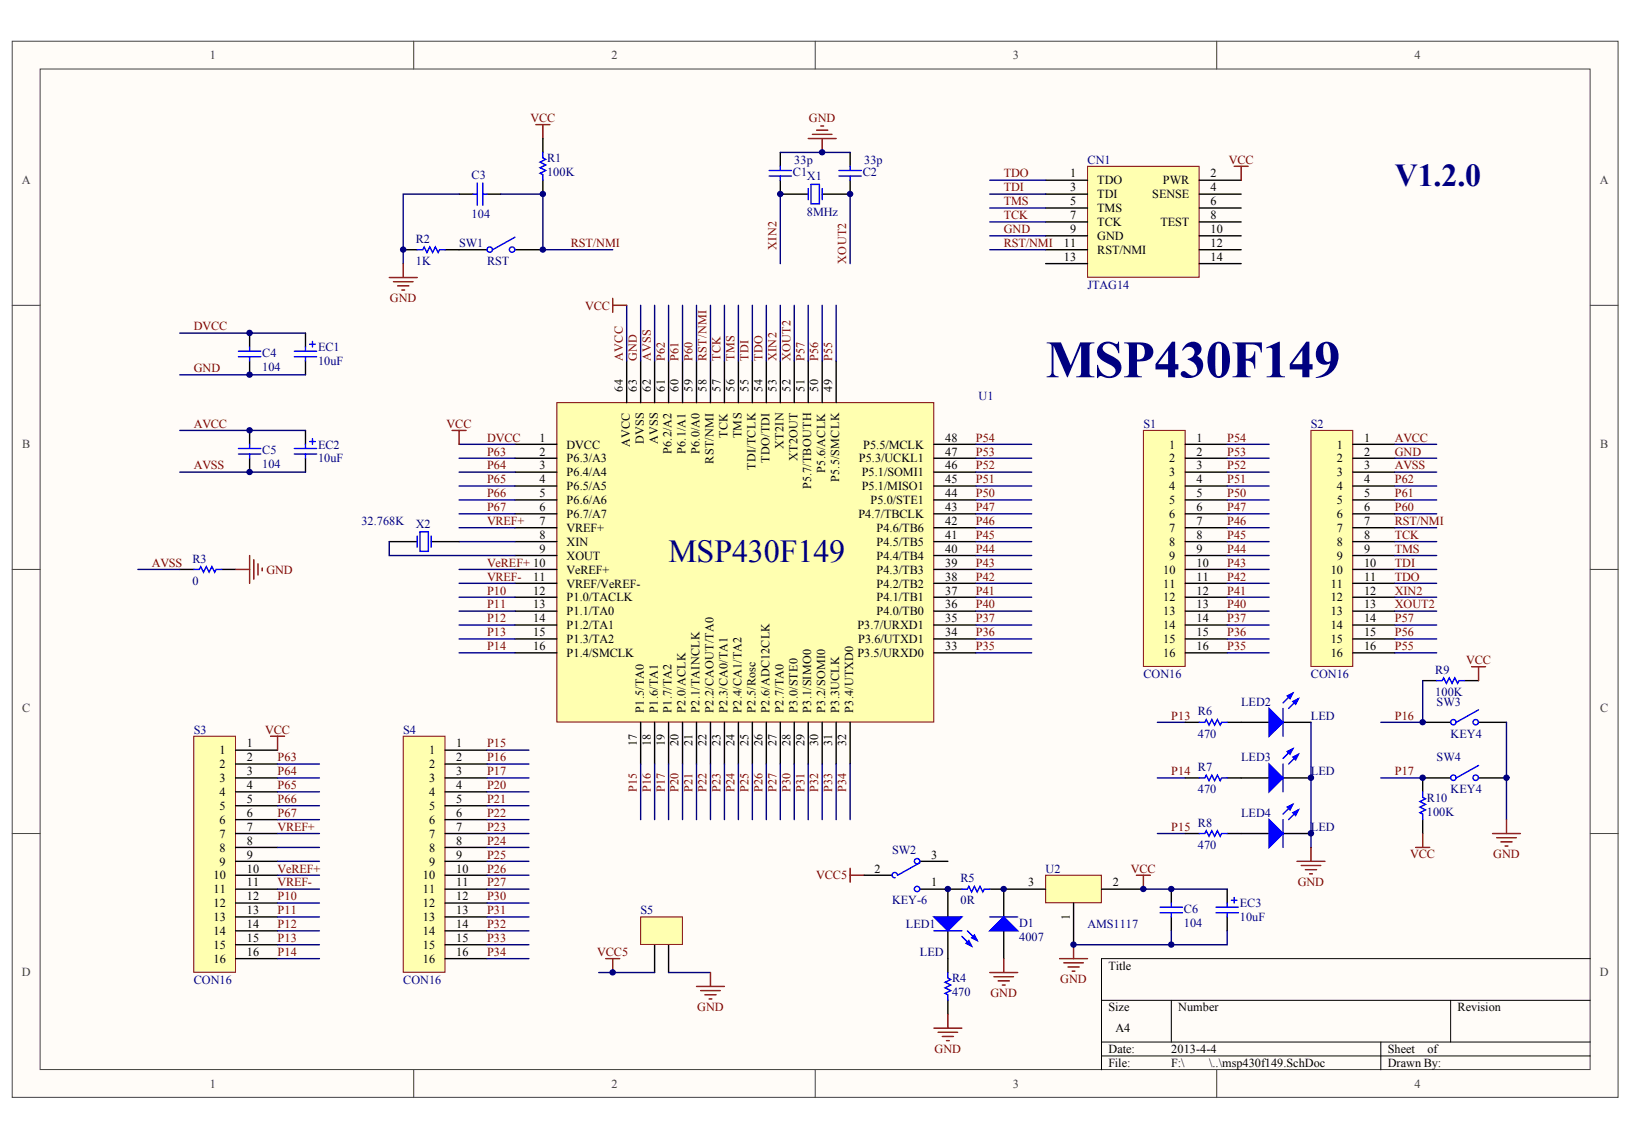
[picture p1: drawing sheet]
<svg xmlns="http://www.w3.org/2000/svg" width="288mm" height="202mm" viewBox="0 0 288 202" stroke-linecap="round" stroke-linejoin="round" font-family="sans-serif">
<defs><g id="words">
<text font-size="9.3" fill="#000080" x="184.3" y="66.5">MSP430F149</text>
<text font-size="5.7" fill="#000080" x="117.9" y="99">MSP430F149</text>
<text font-size="5.6" fill="#000080" x="245.9" y="32.9">V1.2.0</text>
<g font-size="2.2" fill="#404040">
<text x="37" y="10.4">1</text>
<text x="107.8" y="10.4">2</text>
<text x="178.6" y="10.4">3</text>
<text x="249.3" y="10.4">4</text>
<text x="3.8" y="32.5">A</text>
<text x="282" y="32.5">A</text>
<text x="3.9" y="79">B</text>
<text x="282.1" y="79">B</text>
<text x="3.9" y="125.5">C</text>
<text x="282.1" y="125.5">C</text>
<text x="3.8" y="172.1">D</text>
<text x="282" y="172.1">D</text>
<text x="37" y="191.7">1</text>
<text x="107.8" y="191.7">2</text>
<text x="178.6" y="191.7">3</text>
<text x="249.3" y="191.7">4</text>
</g>
<g font-size="2.2" fill="#800000">
<text x="93.5" y="21.5">VCC</text>
<text x="142.6" y="21.5">GND</text>
<text x="216.6" y="28.8">VCC</text>
<text x="176.9" y="31.3">TDO</text>
<text x="176.9" y="33.7">TDI</text>
<text x="176.9" y="36.2">TMS</text>
<text x="176.9" y="38.6">TCK</text>
<text x="176.9" y="41.1">GND</text>
<text x="100.6" y="43.5">RST/NMI</text>
<text x="176.9" y="43.5">RST/NMI</text>
<text x="68.7" y="53.3">GND</text>
<text x="34.2" y="58.2">DVCC</text>
<text x="103.1" y="54.6">VCC</text>
<text x="34.2" y="65.6">GND</text>
<text x="34.2" y="75.4">AVCC</text>
<text x="78.7" y="75.4">VCC</text>
<text x="85.9" y="77.8">DVCC</text>
<text x="172" y="77.8">P54</text>
<text x="216.3" y="77.8">P54</text>
<text x="245.9" y="77.8">AVCC</text>
<text x="34.2" y="82.7">AVSS</text>
<text x="85.9" y="80.3">P63</text>
<text x="85.9" y="82.7">P64</text>
<text x="172" y="82.7">P52</text>
<text x="172" y="80.3">P53</text>
<text x="216.3" y="82.7">P52</text>
<text x="216.3" y="80.3">P53</text>
<text x="245.9" y="82.7">AVSS</text>
<text x="245.9" y="80.3">GND</text>
<text x="85.9" y="85.2">P65</text>
<text x="85.9" y="87.6">P66</text>
<text x="172" y="87.6">P50</text>
<text x="172" y="85.2">P51</text>
<text x="216.3" y="87.6">P50</text>
<text x="216.3" y="85.2">P51</text>
<text x="245.9" y="87.6">P61</text>
<text x="245.9" y="85.2">P62</text>
<text x="85.9" y="92.5">VREF+</text>
<text x="85.9" y="90.1">P67</text>
<text x="172" y="95">P45</text>
<text x="172" y="92.5">P46</text>
<text x="172" y="90.1">P47</text>
<text x="216.3" y="95">P45</text>
<text x="216.3" y="92.5">P46</text>
<text x="216.3" y="90.1">P47</text>
<text x="245.9" y="92.5">RST/NMI</text>
<text x="245.9" y="90.1">P60</text>
<text x="245.9" y="95">TCK</text>
<text x="26.8" y="99.9">AVSS</text>
<text x="47" y="101.1">GND</text>
<text x="85.9" y="99.9">VeREF+ 10</text>
<text x="172" y="99.9">P43</text>
<text x="172" y="97.4">P44</text>
<text x="216.3" y="99.9">P43</text>
<text x="216.3" y="97.4">P44</text>
<text x="245.9" y="97.4">TMS</text>
<text x="245.9" y="99.9">TDI</text>
<text x="85.9" y="102.3">VREF-</text>
<text x="85.9" y="104.8">P10</text>
<text x="85.9" y="107.2">P11</text>
<text x="172" y="107.2">P40</text>
<text x="172" y="104.8">P41</text>
<text x="172" y="102.3">P42</text>
<text x="216.3" y="107.2">P40</text>
<text x="216.3" y="104.8">P41</text>
<text x="216.3" y="102.3">P42</text>
<text x="245.9" y="102.3">TDO</text>
<text x="245.9" y="104.8">XIN2</text>
<text x="245.9" y="107.2">XOUT2</text>
<text x="85.9" y="109.7">P12</text>
<text x="85.9" y="112.1">P13</text>
<text x="172" y="112.1">P36</text>
<text x="172" y="109.7">P37</text>
<text x="216.3" y="112.1">P36</text>
<text x="216.3" y="109.7">P37</text>
<text x="245.9" y="112.1">P56</text>
<text x="245.9" y="109.7">P57</text>
<text x="85.9" y="114.6">P14</text>
<text x="172" y="114.6">P35</text>
<text x="216.3" y="114.6">P35</text>
<text x="245.9" y="114.6">P55</text>
<text x="258.5" y="117">VCC</text>
<text x="46.7" y="129.3">VCC</text>
<text x="85.9" y="131.7">P15</text>
<text x="206.5" y="126.8">P13</text>
<text x="245.9" y="126.8">P16</text>
<text x="48.9" y="134.2">P63</text>
<text x="48.9" y="136.6">P64</text>
<text x="85.9" y="134.2">P16</text>
<text x="85.9" y="136.6">P17</text>
<text x="206.5" y="136.6">P14</text>
<text x="245.9" y="136.6">P17</text>
<text x="48.9" y="139.1">P65</text>
<text x="48.9" y="141.5">P66</text>
<text x="48.9" y="144">P67</text>
<text x="85.9" y="139.1">P20</text>
<text x="85.9" y="141.5">P21</text>
<text x="85.9" y="144">P22</text>
<text x="48.9" y="146.4">VREF+</text>
<text x="85.9" y="146.4">P23</text>
<text x="85.9" y="148.9">P24</text>
<text x="206.5" y="146.4">P15</text>
<text x="48.9" y="153.8">VeREF+</text>
<text x="85.9" y="151.3">P25</text>
<text x="85.9" y="153.8">P26</text>
<text x="143.9" y="155">VCC5</text>
<text x="199.4" y="153.8">VCC</text>
<text x="248.6" y="151.3">VCC</text>
<text x="263.2" y="151.3">GND</text>
<text x="48.9" y="156.2">VREF-</text>
<text x="48.9" y="158.7">P10</text>
<text x="48.9" y="161.1">P11</text>
<text x="85.9" y="156.2">P27</text>
<text x="85.9" y="158.7">P30</text>
<text x="85.9" y="161.1">P31</text>
<text x="228.8" y="156.2">GND</text>
<text x="48.9" y="163.6">P12</text>
<text x="48.9" y="166">P13</text>
<text x="85.9" y="163.6">P32</text>
<text x="85.9" y="166">P33</text>
<text x="48.9" y="168.5">P14</text>
<text x="85.9" y="168.5">P34</text>
<text x="105.3" y="168.5">VCC5</text>
<text x="186.9" y="173.3">GND</text>
<text x="122.9" y="178.2">GND</text>
<text x="174.6" y="175.8">GND</text>
<text x="164.8" y="185.6">GND</text>
</g>
<g font-size="2.2" fill="#000080">
<text x="96.4" y="28.6">R1</text>
<text x="140" y="28.8">33p</text>
<text x="152.3" y="28.8">33p</text>
<text x="191.7" y="28.8">CN1</text>
<text x="83.1" y="31.5">C3</text>
<text x="96.4" y="31">100K</text>
<text x="139.8" y="31">C1</text>
<text x="142.2" y="31.8">X1</text>
<text x="152.1" y="31">C2</text>
<text x="83.1" y="38.4">104</text>
<text x="142.2" y="38.1">8MHz</text>
<text x="73.3" y="42.8">R2</text>
<text x="73.3" y="46.7">1K</text>
<text x="80.9" y="43.5">SW1</text>
<text x="85.9" y="46.7">RST</text>
<text x="191.7" y="50.9">JTAG14</text>
<text x="46.2" y="62.9">C4</text>
<text x="46.2" y="65.3">104</text>
<text x="56.1" y="61.9">EC1</text>
<text x="56.1" y="64.4">10uF</text>
<text x="172.5" y="70.5">U1</text>
<text x="201.6" y="75.4">S1</text>
<text x="231.1" y="75.4">S2</text>
<text x="46.2" y="80">C5</text>
<text x="46.2" y="82.5">104</text>
<text x="56.1" y="79.1">EC2</text>
<text x="56.1" y="81.5">10uF</text>
<text x="63.7" y="92.5">32.768K</text>
<text x="73.3" y="93">X2</text>
<text x="33.9" y="99.1">R3</text>
<text x="33.9" y="103.1">0</text>
<text x="201.6" y="119.5">CON16</text>
<text x="231.1" y="119.5">CON16</text>
<text x="253" y="118.7">R9</text>
<text x="218.8" y="124.4">LED2</text>
<text x="253" y="122.7">100K</text>
<text x="253.3" y="124.4">SW3</text>
<text x="34.2" y="129.3">S3</text>
<text x="71.1" y="129.3">S4</text>
<text x="211.2" y="126.1">R6</text>
<text x="211.2" y="130">470</text>
<text x="231.1" y="126.8">LED</text>
<text x="255.7" y="130">KEY4</text>
<text x="211.2" y="135.9">R7</text>
<text x="218.8" y="134.2">LED3</text>
<text x="231.1" y="136.6">LED</text>
<text x="253.3" y="134.2">SW4</text>
<text x="211.2" y="139.8">470</text>
<text x="218.8" y="144">LED4</text>
<text x="251.5" y="141.3">R10</text>
<text x="251.5" y="143.7">100K</text>
<text x="255.7" y="139.8">KEY4</text>
<text x="211.2" y="145.7">R8</text>
<text x="211.2" y="149.6">470</text>
<text x="231.1" y="146.4">LED</text>
<text x="157.2" y="150.6">SW2</text>
<text x="169.3" y="155.5">R5</text>
<text x="184.3" y="153.8">U2</text>
<text x="112.9" y="161.1">S5</text>
<text x="157.2" y="159.4">KEY-6</text>
<text x="169.3" y="159.4">0R</text>
<text x="208.7" y="160.9">C6</text>
<text x="218.5" y="159.9">EC3</text>
<text x="159.7" y="163.6">LED1</text>
<text x="179.6" y="163.3">D1</text>
<text x="179.6" y="165.8">4007</text>
<text x="191.7" y="163.6">AMS1117</text>
<text x="208.7" y="163.3">104</text>
<text x="218.5" y="162.3">10uF</text>
<text x="34.2" y="173.4">CON16</text>
<text x="71.1" y="173.4">CON16</text>
<text x="162.2" y="168.5">LED</text>
<text x="167.8" y="173.1">R4</text>
<text x="167.8" y="175.6">470</text>
</g>
<g font-size="2.2">
<text x="188.6" y="31.3">1</text>
<text x="188.6" y="33.7">3</text>
<text x="193.4" y="32.5">TDO</text>
<text x="193.4" y="35">TDI</text>
<text x="203.1" y="35">SENSE</text>
<text x="205" y="32.5">PWR</text>
<text x="213.4" y="31.3">2</text>
<text x="213.4" y="33.7">4</text>
<text x="188.6" y="36.2">5</text>
<text x="188.6" y="38.6">7</text>
<text x="188.6" y="41.1">9</text>
<text x="193.4" y="37.4">TMS</text>
<text x="193.4" y="39.9">TCK</text>
<text x="204.6" y="39.9">TEST</text>
<text x="213.4" y="36.2">6</text>
<text x="213.4" y="38.6">8</text>
<text x="213.4" y="41.1">10</text>
<text x="187.6" y="43.5">11</text>
<text x="187.6" y="46">13</text>
<text x="193.4" y="42.3">GND</text>
<text x="193.4" y="44.8">RST/NMI</text>
<text x="213.4" y="43.5">12</text>
<text x="213.4" y="46">14</text>
<text x="95.1" y="77.8">1</text>
<text x="166.6" y="77.8">48</text>
<text x="210.9" y="77.8">1</text>
<text x="240.5" y="77.8">1</text>
<text x="95.1" y="80.3">2</text>
<text x="95.1" y="82.7">3</text>
<text x="99.9" y="79.1">DVCC</text>
<text x="99.9" y="81.5">P6.3/A3</text>
<text x="99.9" y="84">P6.4/A4</text>
<text x="151.4" y="81.5">P5.3/UCKL1</text>
<text x="151.9" y="84">P5.1/SOMI1</text>
<text x="152.1" y="79.1">P5.5/MCLK</text>
<text x="166.6" y="82.7">46</text>
<text x="166.6" y="80.3">47</text>
<text x="206.1" y="79.1">1</text>
<text x="206.1" y="81.5">2</text>
<text x="206.1" y="84">3</text>
<text x="210.9" y="80.3">2</text>
<text x="210.9" y="82.7">3</text>
<text x="235.7" y="79.1">1</text>
<text x="235.7" y="81.5">2</text>
<text x="235.7" y="84">3</text>
<text x="240.5" y="80.3">2</text>
<text x="240.5" y="82.7">3</text>
<text x="95.1" y="85.2">4</text>
<text x="95.1" y="87.6">5</text>
<text x="99.9" y="86.4">P6.5/A5</text>
<text x="99.9" y="88.8">P6.6/A6</text>
<text x="151.9" y="86.4">P5.1/MISO1</text>
<text x="153.5" y="88.8">P5.0/STE1</text>
<text x="166.6" y="87.6">44</text>
<text x="166.6" y="85.2">45</text>
<text x="206.1" y="86.4">4</text>
<text x="206.1" y="88.8">5</text>
<text x="210.9" y="85.2">4</text>
<text x="210.9" y="87.6">5</text>
<text x="235.7" y="86.4">4</text>
<text x="235.7" y="88.8">5</text>
<text x="240.5" y="85.2">4</text>
<text x="240.5" y="87.6">5</text>
<text x="95.1" y="90.1">6</text>
<text x="95.1" y="92.5">7</text>
<text x="95.1" y="95">8</text>
<text x="99.9" y="91.3">P6.7/A7</text>
<text x="99.9" y="93.7">VREF+</text>
<text x="151.3" y="91.3">P4.7/TBCLK</text>
<text x="154.5" y="93.7">P4.6/TB6</text>
<text x="166.6" y="95">41</text>
<text x="166.6" y="92.5">42</text>
<text x="166.6" y="90.1">43</text>
<text x="206.1" y="91.3">6</text>
<text x="206.1" y="93.7">7</text>
<text x="210.9" y="90.1">6</text>
<text x="210.9" y="92.5">7</text>
<text x="210.9" y="95">8</text>
<text x="235.7" y="91.3">6</text>
<text x="235.7" y="93.7">7</text>
<text x="240.5" y="90.1">6</text>
<text x="240.5" y="92.5">7</text>
<text x="240.5" y="95">8</text>
<text x="95.1" y="97.4">9</text>
<text x="99.9" y="96.2">XIN</text>
<text x="99.9" y="98.6">XOUT</text>
<text x="99.9" y="101.1">VeREF+</text>
<text x="154.5" y="101.1">P4.3/TB3</text>
<text x="154.5" y="98.6">P4.4/TB4</text>
<text x="154.5" y="96.2">P4.5/TB5</text>
<text x="166.6" y="99.9">39</text>
<text x="166.6" y="97.4">40</text>
<text x="205" y="101.1">10</text>
<text x="206.1" y="96.2">8</text>
<text x="206.1" y="98.6">9</text>
<text x="210.9" y="97.4">9</text>
<text x="210.9" y="99.9">10</text>
<text x="234.6" y="101.1">10</text>
<text x="235.7" y="96.2">8</text>
<text x="235.7" y="98.6">9</text>
<text x="240.5" y="97.4">9</text>
<text x="240.5" y="99.9">10</text>
<text x="94" y="102.3">11</text>
<text x="94" y="104.8">12</text>
<text x="94" y="107.2">13</text>
<text x="99.9" y="103.5">VREF/VeREF-</text>
<text x="99.9" y="106">P1.0/TACLK</text>
<text x="154.5" y="106">P4.1/TB1</text>
<text x="154.5" y="103.5">P4.2/TB2</text>
<text x="166.6" y="107.2">36</text>
<text x="166.6" y="104.8">37</text>
<text x="166.6" y="102.3">38</text>
<text x="205" y="103.5">11</text>
<text x="205" y="106">12</text>
<text x="210.9" y="102.3">11</text>
<text x="210.9" y="104.8">12</text>
<text x="210.9" y="107.2">13</text>
<text x="234.6" y="103.5">11</text>
<text x="234.6" y="106">12</text>
<text x="240.5" y="102.3">11</text>
<text x="240.5" y="104.8">12</text>
<text x="240.5" y="107.2">13</text>
<text x="94" y="109.7">14</text>
<text x="94" y="112.1">15</text>
<text x="99.9" y="108.4">P1.1/TA0</text>
<text x="99.9" y="110.9">P1.2/TA1</text>
<text x="99.9" y="113.3">P1.3/TA2</text>
<text x="151.1" y="110.9">P3.7/URXD1</text>
<text x="151.3" y="113.3">P3.6/UTXD1</text>
<text x="154.5" y="108.4">P4.0/TB0</text>
<text x="166.6" y="112.1">34</text>
<text x="166.6" y="109.7">35</text>
<text x="205" y="108.4">13</text>
<text x="205" y="110.9">14</text>
<text x="205" y="113.3">15</text>
<text x="210.9" y="109.7">14</text>
<text x="210.9" y="112.1">15</text>
<text x="234.6" y="108.4">13</text>
<text x="234.6" y="110.9">14</text>
<text x="234.6" y="113.3">15</text>
<text x="240.5" y="109.7">14</text>
<text x="240.5" y="112.1">15</text>
<text x="94" y="114.6">16</text>
<text x="99.9" y="115.8">P1.4/SMCLK</text>
<text x="151.1" y="115.8">P3.5/URXD0</text>
<text x="166.6" y="114.6">33</text>
<text x="205" y="115.8">16</text>
<text x="210.9" y="114.6">16</text>
<text x="234.6" y="115.8">16</text>
<text x="240.5" y="114.6">16</text>
<text x="43.5" y="131.7">1</text>
<text x="80.4" y="131.7">1</text>
<text x="38.7" y="132.9">1</text>
<text x="38.7" y="135.4">2</text>
<text x="38.7" y="137.8">3</text>
<text x="43.5" y="134.2">2</text>
<text x="43.5" y="136.6">3</text>
<text x="75.6" y="132.9">1</text>
<text x="75.6" y="135.4">2</text>
<text x="75.6" y="137.8">3</text>
<text x="80.4" y="134.2">2</text>
<text x="80.4" y="136.6">3</text>
<text x="38.7" y="140.3">4</text>
<text x="38.7" y="142.7">5</text>
<text x="43.5" y="139.1">4</text>
<text x="43.5" y="141.5">5</text>
<text x="43.5" y="144">6</text>
<text x="75.6" y="140.3">4</text>
<text x="75.6" y="142.7">5</text>
<text x="80.4" y="139.1">4</text>
<text x="80.4" y="141.5">5</text>
<text x="80.4" y="144">6</text>
<text x="38.7" y="145.2">6</text>
<text x="38.7" y="147.6">7</text>
<text x="43.5" y="146.4">7</text>
<text x="43.5" y="148.9">8</text>
<text x="75.6" y="145.2">6</text>
<text x="75.6" y="147.6">7</text>
<text x="80.4" y="146.4">7</text>
<text x="80.4" y="148.9">8</text>
<text x="37.6" y="155">10</text>
<text x="38.7" y="150.1">8</text>
<text x="38.7" y="152.5">9</text>
<text x="43.5" y="151.3">9</text>
<text x="43.5" y="153.8">10</text>
<text x="74.6" y="155">10</text>
<text x="75.6" y="150.1">8</text>
<text x="75.6" y="152.5">9</text>
<text x="80.4" y="151.3">9</text>
<text x="80.4" y="153.8">10</text>
<text x="154.2" y="153.8">2</text>
<text x="164.1" y="151.3">3</text>
<text x="37.6" y="157.4">11</text>
<text x="37.6" y="159.9">12</text>
<text x="43.5" y="156.2">11</text>
<text x="43.5" y="158.7">12</text>
<text x="43.5" y="161.1">13</text>
<text x="74.6" y="157.4">11</text>
<text x="74.6" y="159.9">12</text>
<text x="80.4" y="156.2">11</text>
<text x="80.4" y="158.7">12</text>
<text x="80.4" y="161.1">13</text>
<text x="164.1" y="156.2">1</text>
<text x="181.2" y="156.2">3</text>
<text x="196.1" y="156.2">2</text>
<text x="37.6" y="162.3">13</text>
<text x="37.6" y="164.8">14</text>
<text x="37.6" y="167.2">15</text>
<text x="43.5" y="163.6">14</text>
<text x="43.5" y="166">15</text>
<text x="74.6" y="162.3">13</text>
<text x="74.6" y="164.8">14</text>
<text x="74.6" y="167.2">15</text>
<text x="80.4" y="163.6">14</text>
<text x="80.4" y="166">15</text>
<text x="37.6" y="169.7">16</text>
<text x="43.5" y="168.5">16</text>
<text x="74.6" y="169.7">16</text>
<text x="80.4" y="168.5">16</text>
<text x="195.4" y="170.9">Title</text>
<text x="195.4" y="178.2">Size</text>
<text x="207.7" y="178.2">Number</text>
<text x="256.9" y="178.2">Revision</text>
<text x="195.4" y="185.6">Date:</text>
<text x="196.6" y="181.9">A4</text>
<text x="206.5" y="185.6">2013-4-4</text>
<text x="244.6" y="185.6">Sheet</text>
<text x="251.6" y="185.6">of</text>
<text x="195.4" y="188">File:</text>
<text x="206.5" y="188">F:\</text>
<text x="213.1" y="188">\..\msp430f149.SchDoc</text>
<text x="244.6" y="188">Drawn By:</text>
</g>
<g font-size="2.1" fill="#800000">
<text x="136.9" y="44" transform="rotate(-90 136.9 44)">XIN2</text>
<text x="149.2" y="46.5" transform="rotate(-90 149.2 46.5)">XOUT2</text>
<text x="109.8" y="63.6" transform="rotate(-90 109.8 63.6)">AVCC</text>
<text x="112.2" y="63.6" transform="rotate(-90 112.2 63.6)">GND</text>
<text x="114.7" y="63.6" transform="rotate(-90 114.7 63.6)">AVSS</text>
<text x="117.2" y="63.6" transform="rotate(-90 117.2 63.6)">P62</text>
<text x="119.6" y="63.6" transform="rotate(-90 119.6 63.6)">P61</text>
<text x="122.1" y="63.6" transform="rotate(-90 122.1 63.6)">P60</text>
<text x="124.6" y="63.6" transform="rotate(-90 124.6 63.6)">RST/NMI</text>
<text x="127" y="63.6" transform="rotate(-90 127 63.6)">TCK</text>
<text x="129.5" y="63.6" transform="rotate(-90 129.5 63.6)">TMS</text>
<text x="131.9" y="63.6" transform="rotate(-90 131.9 63.6)">TDI</text>
<text x="134.4" y="63.6" transform="rotate(-90 134.4 63.6)">TDO</text>
<text x="136.9" y="63.6" transform="rotate(-90 136.9 63.6)">XIN2</text>
<text x="139.3" y="63.6" transform="rotate(-90 139.3 63.6)">XOUT2</text>
<text x="141.8" y="63.6" transform="rotate(-90 141.8 63.6)">P57</text>
<text x="144.3" y="63.6" transform="rotate(-90 144.3 63.6)">P56</text>
<text x="146.7" y="63.6" transform="rotate(-90 146.7 63.6)">P55</text>
<text x="112.2" y="139.5" transform="rotate(-90 112.2 139.5)">P15</text>
<text x="114.7" y="139.5" transform="rotate(-90 114.7 139.5)">P16</text>
<text x="117.2" y="139.5" transform="rotate(-90 117.2 139.5)">P17</text>
<text x="119.6" y="139.5" transform="rotate(-90 119.6 139.5)">P20</text>
<text x="122.1" y="139.5" transform="rotate(-90 122.1 139.5)">P21</text>
<text x="124.6" y="139.5" transform="rotate(-90 124.6 139.5)">P22</text>
<text x="127" y="139.5" transform="rotate(-90 127 139.5)">P23</text>
<text x="129.5" y="139.5" transform="rotate(-90 129.5 139.5)">P24</text>
<text x="131.9" y="139.5" transform="rotate(-90 131.9 139.5)">P25</text>
<text x="134.4" y="139.5" transform="rotate(-90 134.4 139.5)">P26</text>
<text x="136.9" y="139.5" transform="rotate(-90 136.9 139.5)">P27</text>
<text x="139.3" y="139.5" transform="rotate(-90 139.3 139.5)">P30</text>
<text x="141.8" y="139.5" transform="rotate(-90 141.8 139.5)">P31</text>
<text x="144.3" y="139.5" transform="rotate(-90 144.3 139.5)">P32</text>
<text x="146.7" y="139.5" transform="rotate(-90 146.7 139.5)">P33</text>
<text x="149.2" y="139.5" transform="rotate(-90 149.2 139.5)">P34</text>
</g>
<g font-size="2.1">
<text x="109.8" y="69" transform="rotate(-90 109.8 69)">64</text>
<text x="112.2" y="69" transform="rotate(-90 112.2 69)">63</text>
<text x="114.7" y="69" transform="rotate(-90 114.7 69)">62</text>
<text x="117.2" y="69" transform="rotate(-90 117.2 69)">61</text>
<text x="119.6" y="69" transform="rotate(-90 119.6 69)">60</text>
<text x="122.1" y="69" transform="rotate(-90 122.1 69)">59</text>
<text x="124.6" y="69" transform="rotate(-90 124.6 69)">58</text>
<text x="127" y="69" transform="rotate(-90 127 69)">57</text>
<text x="129.5" y="69" transform="rotate(-90 129.5 69)">56</text>
<text x="131.9" y="69" transform="rotate(-90 131.9 69)">55</text>
<text x="134.4" y="69" transform="rotate(-90 134.4 69)">54</text>
<text x="136.9" y="69" transform="rotate(-90 136.9 69)">53</text>
<text x="139.3" y="69" transform="rotate(-90 139.3 69)">52</text>
<text x="141.8" y="69" transform="rotate(-90 141.8 69)">51</text>
<text x="144.3" y="69" transform="rotate(-90 144.3 69)">50</text>
<text x="146.7" y="69" transform="rotate(-90 146.7 69)">49</text>
<text x="128.2" y="77.1" transform="rotate(-90 128.2 77.1)">TCK</text>
<text x="130.7" y="77.2" transform="rotate(-90 130.7 77.2)">TMS</text>
<text x="111" y="78.8" transform="rotate(-90 111 78.8)">AVCC</text>
<text x="113.5" y="78.3" transform="rotate(-90 113.5 78.3)">DVSS</text>
<text x="115.9" y="78.3" transform="rotate(-90 115.9 78.3)">AVSS</text>
<text x="118.4" y="80" transform="rotate(-90 118.4 80)">P6.2/A2</text>
<text x="120.9" y="80" transform="rotate(-90 120.9 80)">P6.1/A1</text>
<text x="123.3" y="80" transform="rotate(-90 123.3 80)">P6.0/A0</text>
<text x="125.8" y="81.7" transform="rotate(-90 125.8 81.7)">RST/NMI</text>
<text x="133.2" y="82.8" transform="rotate(-90 133.2 82.8)">TDI/TCLK</text>
<text x="135.6" y="81.6" transform="rotate(-90 135.6 81.6)">TDO/TDI</text>
<text x="138.1" y="79.1" transform="rotate(-90 138.1 79.1)">XT2IN</text>
<text x="140.6" y="81.3" transform="rotate(-90 140.6 81.3)">XT2OUT</text>
<text x="145.5" y="83.3" transform="rotate(-90 145.5 83.3)">P5.6/ACLK</text>
<text x="143" y="86.2" transform="rotate(-90 143 86.2)">P5.7/TBOUTH</text>
<text x="147.9" y="84.9" transform="rotate(-90 147.9 84.9)">P5.5/SMCLK</text>
<text x="113.5" y="125.6" transform="rotate(-90 113.5 125.6)">P1.5/TA0</text>
<text x="115.9" y="125.6" transform="rotate(-90 115.9 125.6)">P1.6/TA1</text>
<text x="118.4" y="125.6" transform="rotate(-90 118.4 125.6)">P1.7/TA2</text>
<text x="120.9" y="125.6" transform="rotate(-90 120.9 125.6)">P2.0/ACLK</text>
<text x="123.3" y="125.6" transform="rotate(-90 123.3 125.6)">P2.1/TAINCLK</text>
<text x="125.8" y="125.6" transform="rotate(-90 125.8 125.6)">P2.2/CAOUT/TA0</text>
<text x="128.2" y="125.6" transform="rotate(-90 128.2 125.6)">P2.3/CA0/TA1</text>
<text x="130.7" y="125.6" transform="rotate(-90 130.7 125.6)">P2.4/CA1/TA2</text>
<text x="133.2" y="125.6" transform="rotate(-90 133.2 125.6)">P2.5/Rosc</text>
<text x="135.6" y="125.6" transform="rotate(-90 135.6 125.6)">P2.6/ADC12CLK</text>
<text x="138.1" y="125.6" transform="rotate(-90 138.1 125.6)">P2.7/TA0</text>
<text x="140.6" y="125.6" transform="rotate(-90 140.6 125.6)">P3.0/STE0</text>
<text x="143" y="125.6" transform="rotate(-90 143 125.6)">P3.1/SIMO0</text>
<text x="145.5" y="125.6" transform="rotate(-90 145.5 125.6)">P3.2/SOMI0</text>
<text x="147.9" y="125.6" transform="rotate(-90 147.9 125.6)">P3.3UCLK</text>
<text x="150.4" y="125.6" transform="rotate(-90 150.4 125.6)">P3.4/UTXD0</text>
<text x="112.2" y="131.4" transform="rotate(-90 112.2 131.4)">17</text>
<text x="114.7" y="131.4" transform="rotate(-90 114.7 131.4)">18</text>
<text x="117.2" y="131.4" transform="rotate(-90 117.2 131.4)">19</text>
<text x="119.6" y="131.4" transform="rotate(-90 119.6 131.4)">20</text>
<text x="122.1" y="131.4" transform="rotate(-90 122.1 131.4)">21</text>
<text x="124.6" y="131.4" transform="rotate(-90 124.6 131.4)">22</text>
<text x="127" y="131.4" transform="rotate(-90 127 131.4)">23</text>
<text x="129.5" y="131.4" transform="rotate(-90 129.5 131.4)">24</text>
<text x="131.9" y="131.4" transform="rotate(-90 131.9 131.4)">25</text>
<text x="134.4" y="131.4" transform="rotate(-90 134.4 131.4)">26</text>
<text x="136.9" y="131.4" transform="rotate(-90 136.9 131.4)">27</text>
<text x="139.3" y="131.4" transform="rotate(-90 139.3 131.4)">28</text>
<text x="141.8" y="131.4" transform="rotate(-90 141.8 131.4)">29</text>
<text x="144.3" y="131.4" transform="rotate(-90 144.3 131.4)">30</text>
<text x="146.7" y="131.4" transform="rotate(-90 146.7 131.4)">31</text>
<text x="149.2" y="131.4" transform="rotate(-90 149.2 131.4)">32</text>
<text x="188.6" y="162.2" transform="rotate(-90 188.6 162.2)">1</text>
</g>
</g></defs>
<g fill="#fffcf8" stroke="#404040" stroke-width=".18">
<path d="M2.2 7.3h283v186.1h-283z"/>
<path d="M7.1 12.2h273.2v176.3h-273.2z"/>
</g>
<path d="M72.9 7.3v4.9M143.7 7.3v4.9M214.5 7.3v4.9M2.2 53.8h4.9M280.3 53.8h5M2.2 100.4h4.9M280.3 100.4h5M2.2 146.9h4.9M280.3 146.9h5M72.9 188.5v4.9M143.7 188.5v4.9M214.5 188.5v4.9" fill="none" stroke="#404040" stroke-width=".18"/>
<path d="M194.2 176.3h86.1M206.5 176.3v7.3M255.7 176.3v7.3M280.3 168.9h-86.1v19.6M194.2 183.6h86.1M194.2 186.1h86.1M243.4 183.6v4.9" fill="none" stroke="#000" stroke-width=".18"/>
<path d="M98.2 71h66.4v56.3h-66.4z" fill="#ffffb0" stroke="#800000" stroke-width=".18"/>
<g fill="none" stroke="#000" stroke-width=".25">
<path d="M80.9 34.2h2.5M85.9 34.2h2.4M95.7 24.4v2.5M95.7 31.8v2.4M137.6 26.9v2.4M137.6 31.8v2.4h4.9M149.9 26.9v2.4M149.9 31.8v2.4h-5M71.1 44h2.4M78.5 44h7.4M90.8 44h4.9M90.8 78.3h7.4"/>
<path d="M110.5 63.6v7.4M112.9 63.6v7.4M115.4 63.6v7.4M117.9 63.6v7.4M120.3 63.6v7.4M122.8 63.6v7.4M125.2 63.6v7.4M127.7 63.6v7.4M130.2 63.6v7.4M132.6 63.6v7.4M135.1 63.6v7.4M137.6 63.6v7.4"/>
<path d="M140 63.6v7.4M142.5 63.6v7.4M144.9 63.6v7.4M147.4 63.6v7.4M164.6 78.3h7.4M68.6 95.5h4.9M76 95.5h4.9M90.8 80.8h7.4M90.8 83.2h7.4M90.8 85.7h7.4M90.8 88.1h7.4M90.8 90.6h7.4"/>
<path d="M90.8 93h7.4M90.8 95.5h7.4M90.8 97.9h7.4M164.6 80.8h7.4M164.6 83.2h7.4M164.6 85.7h7.4M164.6 88.1h7.4M164.6 90.6h7.4M164.6 93h7.4M164.6 95.5h7.4M164.6 97.9h7.4M90.8 100.4h7.4"/>
<path d="M90.8 102.8h7.4M90.8 105.3h7.4M90.8 107.7h7.4M90.8 110.2h7.4M90.8 112.6h7.4M90.8 115.1h7.4M164.6 100.4h7.4M164.6 102.8h7.4M164.6 105.3h7.4M164.6 107.7h7.4M164.6 110.2h7.4M164.6 112.6h7.4"/>
<path d="M164.6 115.1h7.4M112.9 127.3v7.3M115.4 127.3v7.3M117.9 127.3v7.3M120.3 127.3v7.3M122.8 127.3v7.3M125.2 127.3v7.3M127.7 127.3v7.3M130.2 127.3v7.3M132.6 127.3v7.3M135.1 127.3v7.3M137.6 127.3v7.3"/>
<path d="M140 127.3v7.3M142.5 127.3v7.3M144.9 127.3v7.3M147.4 127.3v7.3M149.9 127.3v7.3"/>
</g>
<g fill="none" stroke="#00f" stroke-width=".25">
<path d="M83.4 34.2h.7M84.1 32.3v3.9M85.1 32.3v3.9M85.1 34.2h.8M95.7 26.9v.9l.5 .3-1 .5 1 .5-1 .5 1 .4-1 .5 .5 .3v1M135.6 30h3.9M135.6 31h3.9M137.6 29.3v.7M137.6 31v.8M142.5 33.2v2M143 32.5h1.4v3.4h-1.4zM144.9 33.2v2"/>
<path d="M147.9 30h3.9M147.9 31h3.9M149.9 29.3v.7M149.9 31v.8M73.5 44h1l.3-.5 .5 1 .5-1 .5 1 .4-1 .5 1 .3-.5h1M90.8 41.8l-4 2.2M73.5 94.5v1.9M74 93.7h1.5v3.5h-1.5zM76 94.5v1.9"/>
<circle cx="86.3" cy="44" r=".47"/>
<circle cx="90.3" cy="44" r=".47"/>
</g>
<g fill="none" stroke="#000080" stroke-width=".25">
<path d="M80.9 34.2h-9.8v12.3M88.3 34.2h7.4v9.8h12.3M137.6 26.9h12.3M110.5 53.8v9.8M112.9 53.8v9.8M115.4 53.8v9.8M117.9 53.8v9.8M120.3 53.8v9.8M122.8 53.8v9.8M125.2 53.8v9.8M127.7 53.8v9.8M130.2 53.8v9.8"/>
<path d="M132.6 53.8v9.8M135.1 53.8v9.8M142.5 53.8v9.8M144.9 53.8v9.8M147.4 53.8v9.8M80.9 78.3h9.9M172 78.3h9.9M68.6 95.5v2.4h22.2M80.9 95.5h9.9M80.9 93h9.9M80.9 90.6h9.9M80.9 88.1h9.9"/>
<path d="M80.9 85.7h9.9M80.9 83.2h9.9M80.9 80.8h9.9M172 97.9h9.9M172 95.5h9.9M172 93h9.9M172 90.6h9.9M172 88.1h9.9M172 85.7h9.9M172 83.2h9.9M172 80.8h9.9M80.9 115.1h9.9"/>
<path d="M80.9 112.6h9.9M80.9 110.2h9.9M80.9 107.7h9.9M80.9 105.3h9.9M80.9 102.8h9.9M80.9 100.4h9.9M172 115.1h9.9M172 112.6h9.9M172 110.2h9.9M172 107.7h9.9M172 105.3h9.9M172 102.8h9.9"/>
<path d="M172 100.4h9.9M112.9 134.6v9.8M115.4 134.6v9.8M117.9 134.6v9.8M120.3 134.6v9.8M122.8 134.6v9.8M125.2 134.6v9.8M127.7 134.6v9.8M130.2 134.6v9.8M132.6 134.6v9.8M135.1 134.6v9.8M137.6 134.6v9.8"/>
<path d="M140 134.6v9.8M142.5 134.6v9.8M144.9 134.6v9.8M147.4 134.6v9.8M149.9 134.6v9.8"/>
</g>
<path d="M94.5 22h2.4M95.7 22v2.4M142.5 24.4h4.9M143.2 23.7h3.5M144 22.9h1.9M144.7 22.2h.5M144.9 24.4v2.5M68.6 48.9h4.9M69.4 49.6h3.4M70.1 50.4h2M70.8 51.1h.5M71.1 46.5v2.4" fill="none" stroke="#800000" stroke-width=".25"/>
<path d="M191.7 29.3h19.7v19.6h-19.7z" fill="#ffffb0" stroke="#800000" stroke-width=".18"/>
<g fill="none" stroke="#000" stroke-width=".25">
<path d="M184.3 31.8h7.4M184.3 34.2h7.4M184.3 36.7h7.4M184.3 39.1h7.4M211.4 31.8h7.4M211.4 34.2h7.4M211.4 36.7h7.4M211.4 39.1h7.4M44 58.7v2.5M53.8 58.7v2.5M184.3 41.6h7.4M184.3 44h7.4"/>
<path d="M184.3 46.5h7.4M211.4 41.6h7.4M211.4 44h7.4M211.4 46.5h7.4M44 63.6v2.5M44 75.9v2.4M53.8 63.6v2.5M53.8 75.9v2.4M44 80.8v2.4M53.8 80.8v2.4M31.7 100.4h2.5M39.1 100.4h2.4"/>
</g>
<path d="M217.6 29.3h2.4M218.8 29.3v2.5M108 52.6v2.4M108 53.8h2.5M79.7 75.9h2.5M80.9 75.9v2.4M44 97.9v4.9M44.7 98.6v3.5M45.5 99.4v1.9M41.5 100.4h2.5M46.2 100.1v.5" fill="none" stroke="#800000" stroke-width=".25"/>
<path d="M174.5 36.7h9.8M174.5 34.2h9.8M174.5 31.8h9.8M174.5 39.1h9.8M31.7 58.7h22.1M174.5 44h9.8M174.5 41.6h9.8M31.7 66.1h22.1M31.7 75.9h22.1M31.7 83.2h22.1M24.3 100.4h7.4" fill="none" stroke="#000080" stroke-width=".25"/>
<g fill="none" stroke="#00f" stroke-width=".25">
<path d="M42 61.9h4M42 62.9h4M42 79h4M44 61.2v.7M44 62.9v.7M44 78.3v.7M51.9 61.9h3.9M51.9 62.9h3.9M51.9 79h3.9M53.8 61.2v.7M53.8 62.9v.7M53.8 78.3v.7"/>
<path d="M54.6 60.7h1M54.6 77.8h1M55.1 60.2v1M55.1 77.3v1M42 80h4M44 80v.8M51.9 80h3.9M53.8 80v.8M34.2 100.4h.9l.3-.5 .5 .9 .5-.9 .5 .9 .5-.9 .4 .9 .3-.4h1"/>
</g>
<path d="M201.6 75.9h7.3v41.6h-7.3z" fill="#ffffb0" stroke="#800000" stroke-width=".18"/>
<g fill="none" stroke="#000" stroke-width=".25">
<path d="M208.9 78.3h7.4M208.9 80.8h7.4M208.9 83.2h7.4M208.9 85.7h7.4M208.9 88.1h7.4M208.9 90.6h7.4M208.9 93h7.4M208.9 95.5h7.4M208.9 97.9h7.4M208.9 100.4h7.4M208.9 102.8h7.4M208.9 105.3h7.4"/>
<path d="M208.9 107.7h7.4M208.9 110.2h7.4M208.9 112.6h7.4M208.9 115.1h7.4"/>
</g>
<path d="M231.1 75.9h7.4v41.6h-7.4z" fill="#ffffb0" stroke="#800000" stroke-width=".18"/>
<g fill="none" stroke="#000" stroke-width=".25">
<path d="M238.5 78.3h7.4M238.5 80.8h7.4M238.5 83.2h7.4M238.5 85.7h7.4M238.5 88.1h7.4M238.5 90.6h7.4M238.5 93h7.4M238.5 95.5h7.4M238.5 97.9h7.4M238.5 100.4h7.4M238.5 102.8h7.4M238.5 105.3h7.4"/>
<path d="M238.5 107.7h7.4M238.5 110.2h7.4M238.5 112.6h7.4M238.5 115.1h7.4"/>
</g>
<path d="M34.2 129.7h7.3v41.6h-7.3z" fill="#ffffb0" stroke="#800000" stroke-width=".18"/>
<g fill="none" stroke="#000" stroke-width=".25">
<path d="M41.5 132.2h7.4M41.5 134.6h7.4M41.5 137.1h7.4M41.5 139.5h7.4M41.5 142h7.4M41.5 144.4h7.4M41.5 146.9h7.4M41.5 149.3h7.4M41.5 151.8h7.4M41.5 154.2h7.4M41.5 156.7h7.4M41.5 159.1h7.4"/>
<path d="M41.5 161.6h7.4M41.5 164h7.4M41.5 166.5h7.4M41.5 168.9h7.4"/>
</g>
<path d="M71.1 129.7h7.3v41.6h-7.3z" fill="#ffffb0" stroke="#800000" stroke-width=".18"/>
<g fill="none" stroke="#000" stroke-width=".25">
<path d="M78.5 132.2h7.4M78.5 134.6h7.4M78.5 137.1h7.4M78.5 139.5h7.4M78.5 142h7.4M78.5 144.4h7.4M78.5 146.9h7.4M78.5 149.3h7.4M78.5 151.8h7.4M78.5 154.2h7.4M78.5 156.7h7.4M78.5 159.1h7.4"/>
<path d="M78.5 161.6h7.4M78.5 164h7.4M78.5 166.5h7.4M78.5 168.9h7.4"/>
</g>
<path d="M47.7 129.7h2.5M48.9 129.7v2.5" fill="none" stroke="#800000" stroke-width=".25"/>
<g fill="none" stroke="#000080" stroke-width=".25">
<path d="M216.3 78.3h7.4M245.9 78.3h7.4M216.3 80.8h7.4M216.3 83.2h7.4M216.3 85.7h7.4M216.3 88.1h7.4M216.3 90.6h7.4M216.3 93h7.4M216.3 95.5h7.4M216.3 97.9h7.4M245.9 80.8h7.4M245.9 83.2h7.4"/>
<path d="M245.9 85.7h7.4M245.9 88.1h7.4M245.9 90.6h7.4M245.9 93h7.4M245.9 95.5h7.4M245.9 97.9h7.4M216.3 100.4h7.4M216.3 102.8h7.4M216.3 105.3h7.4M216.3 107.7h7.4M216.3 110.2h7.4M216.3 112.6h7.4"/>
<path d="M216.3 115.1h7.4M245.9 100.4h7.4M245.9 102.8h7.4M245.9 105.3h7.4M245.9 107.7h7.4M245.9 110.2h7.4M245.9 112.6h7.4M245.9 115.1h7.4M48.9 134.6h7.4M48.9 137.1h7.4M48.9 139.5h7.4M85.9 134.6h7.3"/>
<path d="M85.9 137.1h7.3M85.9 139.5h7.3M85.9 132.2h7.3M48.9 142h7.4M48.9 144.4h7.4M48.9 146.9h7.4M48.9 149.3h7.4M48.9 151.8h7.4M48.9 154.2h7.4M48.9 156.7h7.4M48.9 159.1h7.4M85.9 142h7.3"/>
<path d="M85.9 144.4h7.3M85.9 146.9h7.3M85.9 149.3h7.3M85.9 151.8h7.3M85.9 154.2h7.3M85.9 156.7h7.3M85.9 159.1h7.3M48.9 161.6h7.4M48.9 164h7.4M48.9 166.5h7.4M48.9 168.9h7.4M85.9 161.6h7.3"/>
<path d="M85.9 164h7.3M85.9 166.5h7.3M85.9 168.9h7.3"/>
</g>
<path d="M184.3 154.2h9.8v4.9h-9.8z" fill="#ffffb0" stroke="#800000" stroke-width=".18"/>
<path d="M167.1 156.7v4.9M176.9 156.7h7.4M189.2 159.1v7.4M194.2 156.7h7.4M206.5 156.7v2.4M216.3 156.7v2.4M115.4 164v7.4M117.9 164v7.4M167.1 164v7.4M167.1 176.3v2.4M206.5 161.6v2.4M216.3 161.6v2.4" fill="none" stroke="#000" stroke-width=".25"/>
<g fill="none" stroke="#800000" stroke-width=".25">
<path d="M149.9 153v2.5M149.9 154.2h2.4M200.3 154.2h2.5M201.6 154.2v2.5M167.1 178.7v2.5M186.8 168.9h4.9M187.5 169.7h3.5M188.3 170.4h1.9M189 171.2h.5M189.2 166.5v2.4M164.6 181.2h5M165.4 181.9h3.4"/>
<path d="M166.1 182.7h2M166.8 183.4h.5"/>
</g>
<g fill="none" stroke="#00f" stroke-width=".25">
<path d="M204.5 159.9h4M206.5 159.1v.8M214.4 159.9h3.9M216.3 159.1v.8M217.1 158.7h1M217.6 158.2v.9M164.6 164h5M167.1 171.4v1l.5 .2-1 .5 1 .5-1 .5 1 .5-1 .5 .5 .2v1M169.6 165l1.7 1.7M170.5 164l1.8 1.8M204.5 160.9h4M206.5 160.9v.7"/>
<path d="M214.4 160.9h3.9M216.3 160.9v.7"/>
</g>
<path d="M201.6 156.7h14.7M206.5 164v2.5M216.3 164v2.5h-27.1" fill="none" stroke="#000080" stroke-width=".25"/>
<g fill="#00f" stroke="#00f" stroke-width=".25">
<path d="M164.6 161.6h5l-2.5 2.4z"/>
<path d="M170.3 166.3l.5-.5 .5 .9z"/>
<path d="M171.3 165.3l.5-.5 .5 1z"/>
</g>
<path d="M112.9 161.6h7.4v4.8h-7.4z" fill="#ffffb0" stroke="#800000" stroke-width=".18"/>
<g fill="none" stroke="#000080" stroke-width=".25">
<path d="M137.6 34.2v12.3M149.9 34.2v12.3M137.6 53.8v9.8M140 53.8v9.8M250.8 120v7.3h-7.4M204 127.3h4.9M204 137.1h4.9M231.1 127.3v22M243.4 137.1h7.4M265.6 127.3v17.1M204 146.9h4.9M105.5 171.4h9.9"/>
<path d="M117.9 171.4h7.3"/>
</g>
<g fill="none" stroke="#800000" stroke-width=".25">
<path d="M259.4 117.5h2.5M260.6 117.5v2.5M228.6 151.8h5M229.4 152.5h3.4M230.1 153.3h2M230.9 154h.4M231.1 149.3v2.5M249.6 149.3h2.4M250.8 146.9v2.4M263.1 146.9h4.9M263.8 147.6h3.5M264.6 148.4h2"/>
<path d="M265.3 149.1h.5M265.6 144.4v2.5M106.8 168.9h2.4M108 168.9v2.5M122.8 173.8h4.9M123.5 174.6h3.5M124.3 175.3h1.9M125 176h.5M125.2 171.4v2.4M174.5 171.4h4.9M175.2 172.1h3.5M176 172.9h1.9"/>
<path d="M176.7 173.6h.5M176.9 168.9v2.5"/>
</g>
<g fill="none" stroke="#000" stroke-width=".25">
<path d="M250.8 120h2.5M258.2 120h2.4M208.9 127.3h2.5M208.9 137.1h2.5M216.3 127.3h7.4M216.3 137.1h7.4M226.2 127.3h4.9M226.2 137.1h4.9M250.8 127.3h4.9M255.7 137.1h-4.9v2.4M260.6 127.3h5M260.6 137.1h5"/>
<path d="M152.3 154.2h4.9M162.2 151.8h4.9M162.2 156.7h7.4M174.5 156.7h2.4v4.9M208.9 146.9h2.5M216.3 146.9h7.4M226.2 146.9h4.9M250.8 144.4v2.5M176.9 164v4.9"/>
</g>
<g fill="none" stroke="#00f" stroke-width=".25">
<path d="M253.3 120h.9l.3-.5 .5 .9 .5-.9 .5 .9 .5-.9 .4 .9 .3-.4h1M211.4 127.3h1l.2-.5 .5 1 .5-1 .5 1 .5-1 .5 1 .2-.5h1M211.4 137.1h1l.2-.5 .5 1 .5-1 .5 1 .5-1 .5 1 .2-.5h1M226.2 124.9v4.8M226.2 134.6v4.9M227.9 122.2l-1.7 1.7M227.9 132l-1.7 1.7M228.9 123.1l-1.7 1.8M228.9 132.9l-1.7 1.7M250.8 139.5v1l.5 .3-1 .5 1 .5-1 .4 1 .5-1 .5 .5 .3v.9M260.6 125.1l-3.9 2.2M260.6 134.9l-3.9 2.2"/>
<path d="M162.2 152l-4 2.2a.48 .48 0 0 0-.5-.5 .48 .48 0 0 0-.4 .5 .48 .48 0 0 0 .5 .5M169.6 156.7h.9l.3-.5 .5 1 .5-1 .5 1 .5-1 .4 1 .3-.5h1M211.4 146.9h1l.2-.5 .5 1 .5-1 .5 1 .5-1 .5 1 .2-.5h1M226.2 144.4v4.9M227.9 141.8l-1.7 1.7M228.9 142.7l-1.7 1.7M174.5 161.6h4.9"/>
<circle cx="256.2" cy="137.1" r=".48"/>
<circle cx="256.2" cy="127.3" r=".47"/>
<circle cx="260.1" cy="137.1" r=".48"/>
<circle cx="260.1" cy="127.3" r=".47"/>
<circle cx="161.7" cy="156.7" r=".47"/>
<circle cx="161.7" cy="151.8" r=".47"/>
</g>
<g fill="#00f" stroke="#00f" stroke-width=".25">
<path d="M174.5 164l2.4-2.4 2.5 2.4z"/>
<path d="M223.7 124.9l2.5 2.4-2.5 2.4z"/>
<path d="M227.9 123.6l1-.5-.5 1z"/>
<path d="M226.9 122.6l1-.4-.5 .9z"/>
<path d="M223.7 134.6l2.5 2.5-2.5 2.4z"/>
<path d="M227.9 133.4l1-.5-.5 1z"/>
<path d="M226.9 132.4l1-.4-.5 .9z"/>
<path d="M223.7 144.4l2.5 2.5-2.5 2.4z"/>
<path d="M227.9 143.2l1-.5-.5 1z"/>
<path d="M226.9 142.2l1-.4-.5 .9z"/>
</g>
<g fill="#000080" stroke="#000080" stroke-width=".18">
<circle cx="44" cy="83.2" r=".47"/>
<circle cx="44" cy="75.8" r=".47"/>
<circle cx="44" cy="66" r=".47"/>
<circle cx="44" cy="58.7" r=".48"/>
<circle cx="71.1" cy="44" r=".47"/>
<circle cx="95.7" cy="44" r=".47"/>
<circle cx="95.7" cy="34.2" r=".47"/>
<circle cx="108" cy="171.4" r=".47"/>
<circle cx="137.5" cy="34.2" r=".47"/>
<circle cx="144.9" cy="26.8" r=".47"/>
<circle cx="149.9" cy="34.2" r=".47"/>
<circle cx="167.1" cy="156.7" r=".47"/>
<circle cx="176.9" cy="156.7" r=".47"/>
<circle cx="189.2" cy="166.5" r=".47"/>
<circle cx="201.6" cy="156.7" r=".47"/>
<circle cx="206.5" cy="166.5" r=".47"/>
<circle cx="206.5" cy="156.7" r=".47"/>
<circle cx="231.1" cy="146.9" r=".48"/>
<circle cx="231.1" cy="137.1" r=".48"/>
<circle cx="250.8" cy="137.1" r=".48"/>
<circle cx="250.8" cy="127.3" r=".47"/>
<circle cx="265.6" cy="137.1" r=".48"/>
</g>
<use href="#words"/>
</svg>
